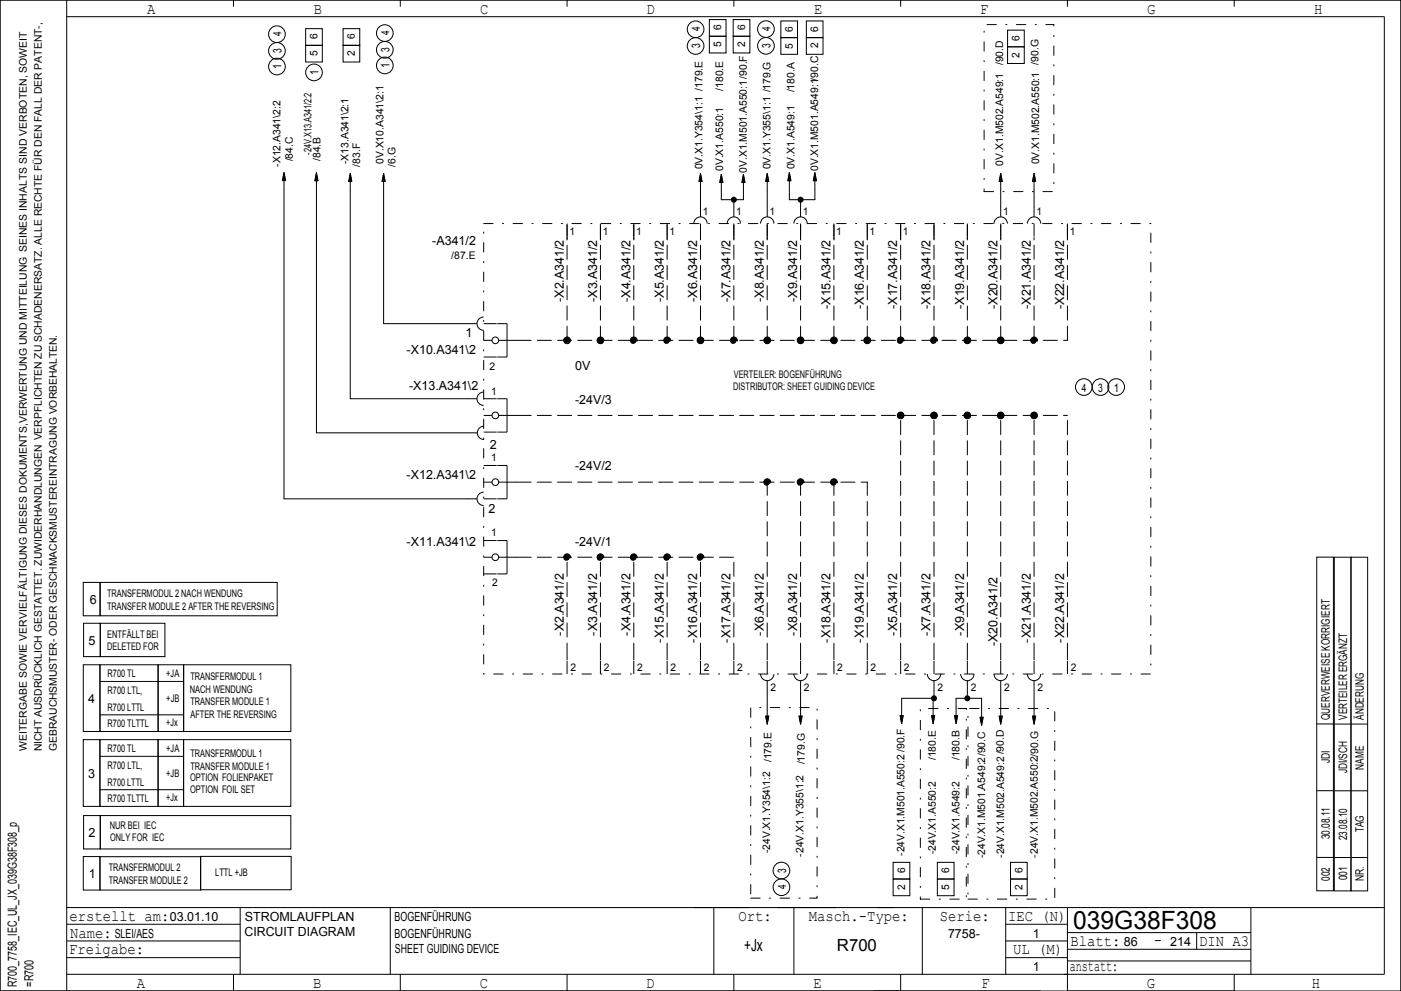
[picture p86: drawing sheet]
<svg xmlns="http://www.w3.org/2000/svg" width="420mm" height="297mm" viewBox="0 0 420 297" stroke-linecap="round" stroke-linejoin="round" font-family="sans-serif">
<defs><g id="words">
<text font-size="7.5" x="321.7" y="278.5">039G38F308</text>
<g font-size="5">
<text x="223.1" y="285">+Jx</text>
<text x="250.9" y="285">R700</text>
</g>
<g font-size="4.7">
<text x="44.1" y="4.2">A</text>
<text x="94" y="4.2">B</text>
<text x="143.9" y="4.2">C</text>
<text x="193.9" y="4.2">D</text>
<text x="244.1" y="4.2">E</text>
<text x="293.8" y="4.2">F</text>
<text x="344" y="4.2">G</text>
<text x="394" y="4.2">H</text>
<text x="20.8" y="276">erstellt am:</text>
<text x="221.3" y="276">Ort:</text>
<text x="242.5" y="276">Masch.­Type:</text>
<text x="281.7" y="276">Serie:</text>
<text x="302.2" y="276">IEC (N)</text>
<text x="21" y="281">Name:</text>
<text x="20.7" y="286">Freigabe:</text>
<text x="303.7" y="286">UL (M)</text>
<text x="320.9" y="283.5">Blatt:</text>
<text x="346" y="283.2">­</text>
<text x="359.5" y="283.5">DIN A3</text>
<text x="320.7" y="291">anstatt:</text>
<text x="41" y="296">A</text>
<text x="93.9" y="296">B</text>
<text x="143.8" y="296">C</text>
<text x="193.7" y="296">D</text>
<text x="243.9" y="296">E</text>
<text x="294.2" y="296">F</text>
<text x="343.8" y="296">G</text>
<text x="393.3" y="296">H</text>
</g>
<g font-size="3.8">
<text x="129.6" y="73.5">­A341/2</text>
<text x="169" y="90.5" transform="rotate(-90 169 90.5)">­X2.A341/2</text>
<text x="179" y="90.5" transform="rotate(-90 179 90.5)">­X3.A341/2</text>
<text x="189" y="90.5" transform="rotate(-90 189 90.5)">­X4.A341/2</text>
<text x="199" y="90.5" transform="rotate(-90 199 90.5)">­X5.A341/2</text>
<text x="209" y="90.5" transform="rotate(-90 209 90.5)">­X6.A341/2</text>
<text x="219" y="90.5" transform="rotate(-90 219 90.5)">­X7.A341/2</text>
<text x="229" y="90.5" transform="rotate(-90 229 90.5)">­X8.A341/2</text>
<text x="239" y="90.5" transform="rotate(-90 239 90.5)">­X9.A341/2</text>
<text x="249" y="92.6" transform="rotate(-90 249 92.6)">­X15.A341/2</text>
<text x="259" y="92.6" transform="rotate(-90 259 92.6)">­X16.A341/2</text>
<text x="269" y="92.6" transform="rotate(-90 269 92.6)">­X17.A341/2</text>
<text x="279" y="92.6" transform="rotate(-90 279 92.6)">­X18.A341/2</text>
<text x="289" y="92.6" transform="rotate(-90 289 92.6)">­X19.A341/2</text>
<text x="299" y="92.6" transform="rotate(-90 299 92.6)">­X20.A341/2</text>
<text x="309" y="92.6" transform="rotate(-90 309 92.6)">­X21.A341/2</text>
<text x="319" y="92.6" transform="rotate(-90 319 92.6)">­X22.A341/2</text>
<text x="139.6" y="101">1</text>
<text x="121.9" y="106">­X10.A341\2</text>
<text x="172.4" y="111">0V</text>
<text x="122.6" y="116.8">­X13.A341\2</text>
<text x="172.4" y="121">­24V/3</text>
<text x="146.9" y="134.4">2</text>
<text x="121.9" y="143.5">­X12.A341\2</text>
<text x="172.4" y="141">­24V/2</text>
<text x="146.4" y="153.9">2</text>
<text x="121.9" y="163.5">­X11.A341\2</text>
<text x="172.4" y="163.5">­24V/1</text>
<text x="26.9" y="181">6</text>
<text x="169" y="190.5" transform="rotate(-90 169 190.5)">­X2.A341/2</text>
<text x="179" y="190.5" transform="rotate(-90 179 190.5)">­X3.A341/2</text>
<text x="189" y="190.5" transform="rotate(-90 189 190.5)">­X4.A341/2</text>
<text x="229" y="190.5" transform="rotate(-90 229 190.5)">­X6.A341/2</text>
<text x="239" y="190.5" transform="rotate(-90 239 190.5)">­X8.A341/2</text>
<text x="269" y="190.5" transform="rotate(-90 269 190.5)">­X5.A341/2</text>
<text x="279" y="190.5" transform="rotate(-90 279 190.5)">­X7.A341/2</text>
<text x="289" y="190.5" transform="rotate(-90 289 190.5)">­X9.A341/2</text>
<text x="26.5" y="193.3">5</text>
<text x="199" y="192.6" transform="rotate(-90 199 192.6)">­X15.A341/2</text>
<text x="209" y="192.6" transform="rotate(-90 209 192.6)">­X16.A341/2</text>
<text x="219" y="192.6" transform="rotate(-90 219 192.6)">­X17.A341/2</text>
<text x="249" y="192.6" transform="rotate(-90 249 192.6)">­X18.A341/2</text>
<text x="259" y="192.6" transform="rotate(-90 259 192.6)">­X19.A341/2</text>
<text x="299" y="193.6" transform="rotate(-90 299 193.6)">­X20.A341/2</text>
<text x="309" y="192.6" transform="rotate(-90 309 192.6)">­X21.A341/2</text>
<text x="319" y="192.6" transform="rotate(-90 319 192.6)">­X22.A341/2</text>
<text x="26.5" y="210.7">4</text>
<text x="26.4" y="233.2">3</text>
<text x="26.6" y="250.9">2</text>
<text x="26.6" y="263.1">1</text>
<text x="50.9" y="276">03.01.10</text>
<text x="73.4" y="276">STROMLAUFPLAN</text>
<text x="118.3" y="276">BOGENFÜHRUNG</text>
<text x="34.4" y="281">SLEI/AES</text>
<text x="73.3" y="280.5">CIRCUIT DIAGRAM</text>
<text x="118.3" y="281">BOGENFÜHRUNG</text>
<text x="284.2" y="281">7758­</text>
<text x="309.6" y="281">1</text>
<text x="118.4" y="285.5">SHEET GUIDING DEVICE</text>
<text x="336.9" y="283.5">86</text>
<text x="350.8" y="283.5">214</text>
<text x="309.6" y="291">1</text>
<text x="5" y="295.8" transform="rotate(-90 5 295.8)">R700_7758_IEC_UL_JX_039G38F308_p</text>
<text x="10" y="295.7" transform="rotate(-90 10 295.7)">=R700</text>
</g>
<g font-size="3.5">
<text x="84.4" y="10.9" transform="rotate(-90 84.4 10.9)">4</text>
<text x="116.8" y="10.6" transform="rotate(-90 116.8 10.6)">4</text>
<text x="209.9" y="9.4" transform="rotate(-90 209.9 9.4)">4</text>
<text x="231" y="9.4" transform="rotate(-90 231 9.4)">4</text>
<text x="84.4" y="16" transform="rotate(-90 84.4 16)">3</text>
<text x="116.8" y="15.6" transform="rotate(-90 116.8 15.6)">3</text>
<text x="209.9" y="14.5" transform="rotate(-90 209.9 14.5)">3</text>
<text x="231" y="14.4" transform="rotate(-90 231 14.4)">3</text>
<text x="84.4" y="20.6" transform="rotate(-90 84.4 20.6)">1</text>
<text x="95.5" y="22.4" transform="rotate(-90 95.5 22.4)">1</text>
<text x="116.8" y="20.3" transform="rotate(-90 116.8 20.3)">1</text>
<text x="324.3" y="117.4">4</text>
<text x="329.2" y="117.4">3</text>
<text x="334" y="117.4">1</text>
<text x="398.6" y="215.8" transform="rotate(-90 398.6 215.8)">QUERVERWEISE KORRIGIERT</text>
<text x="403.9" y="215.7" transform="rotate(-90 403.9 215.7)">VERTEILER ERGÄNZT</text>
<text x="408.9" y="215.7" transform="rotate(-90 408.9 215.7)">ÄNDERUNG</text>
<text x="398.6" y="228.8" transform="rotate(-90 398.6 228.8)">JDI</text>
<text x="403.9" y="231.8" transform="rotate(-90 403.9 231.8)">JDI/SCH</text>
<text x="408.9" y="230.6" transform="rotate(-90 408.9 230.6)">NAME</text>
<text x="398.6" y="251.6" transform="rotate(-90 398.6 251.6)">30.08.11</text>
<text x="403.9" y="251.8" transform="rotate(-90 403.9 251.8)">23.08.10</text>
<text x="408.9" y="249.4" transform="rotate(-90 408.9 249.4)">TAG</text>
<text x="235.7" y="261.6" transform="rotate(-90 235.7 261.6)">3</text>
<text x="403.9" y="263.9" transform="rotate(-90 403.9 263.9)">001</text>
<text x="235.7" y="266.5" transform="rotate(-90 235.7 266.5)">4</text>
<text x="398.6" y="264" transform="rotate(-90 398.6 264)">002</text>
<text x="408.9" y="264.2" transform="rotate(-90 408.9 264.2)">NR.</text>
</g>
<g font-size="3.1">
<text x="95.2" y="11.8" transform="rotate(-90 95.2 11.8)">6</text>
<text x="106.4" y="11.8" transform="rotate(-90 106.4 11.8)">6</text>
<text x="216.2" y="9.1" transform="rotate(-90 216.2 9.1)">6</text>
<text x="223.4" y="9.1" transform="rotate(-90 223.4 9.1)">6</text>
<text x="237.6" y="9.5" transform="rotate(-90 237.6 9.5)">6</text>
<text x="245.3" y="9.5" transform="rotate(-90 245.3 9.5)">6</text>
<text x="95.2" y="16.9" transform="rotate(-90 95.2 16.9)">5</text>
<text x="106.4" y="16.8" transform="rotate(-90 106.4 16.8)">2</text>
<text x="216.2" y="14.2" transform="rotate(-90 216.2 14.2)">5</text>
<text x="223.4" y="14.1" transform="rotate(-90 223.4 14.1)">2</text>
<text x="237.6" y="14.6" transform="rotate(-90 237.6 14.6)">5</text>
<text x="245.3" y="14.5" transform="rotate(-90 245.3 14.5)">2</text>
<text x="305.6" y="17.3" transform="rotate(-90 305.6 17.3)">2</text>
<text x="305.6" y="12.2" transform="rotate(-90 305.6 12.2)">6</text>
<text x="300.7" y="19.6" transform="rotate(-90 300.7 19.6)">/90.D</text>
<text x="311.3" y="19.4" transform="rotate(-90 311.3 19.4)">/90.G</text>
<text x="216.7" y="27.2" transform="rotate(-90 216.7 27.2)">/180.E</text>
<text x="238.2" y="27.7" transform="rotate(-90 238.2 27.7)">/180.A</text>
<text x="93.4" y="46.4" transform="rotate(-90 93.4 46.4)">­24V.X13.A341/2:2</text>
<text x="84" y="49.9" transform="rotate(-90 84 49.9)">­X12.A341\2:2</text>
<text x="87.8" y="48.4" transform="rotate(-90 87.8 48.4)">/84.C</text>
<text x="96.1" y="48.3" transform="rotate(-90 96.1 48.3)">/84.B</text>
<text x="104.5" y="49.2" transform="rotate(-90 104.5 49.2)">­X13.A341\2:1</text>
<text x="108" y="50" transform="rotate(-90 108 50)">/83.F</text>
<text x="114.9" y="49.2" transform="rotate(-90 114.9 49.2)">0V.X10.A341\2:1</text>
<text x="118.6" y="50.1" transform="rotate(-90 118.6 50.1)">/6.G</text>
<text x="210.6" y="50.8" transform="rotate(-90 210.6 50.8)">0V.X1.Y354\1:1 /179.E</text>
<text x="216.7" y="51.3" transform="rotate(-90 216.7 51.3)">0V.X1.A550:1</text>
<text x="223.9" y="51.8" transform="rotate(-90 223.9 51.8)">0V.X1.M501.A550:1/90.F</text>
<text x="231" y="50.8" transform="rotate(-90 231 50.8)">0V.X1.Y355\1:1 /179.G</text>
<text x="238.2" y="50.8" transform="rotate(-90 238.2 50.8)">0V.X1.A549:1</text>
<text x="245.3" y="51.3" transform="rotate(-90 245.3 51.3)">0V.X1.M501.A549:1/90.C</text>
<text x="300.7" y="49.6" transform="rotate(-90 300.7 49.6)">0V.X1.M502.A549:1</text>
<text x="311.5" y="49.3" transform="rotate(-90 311.5 49.3)">0V.X1.M502.A550:1</text>
<text x="210.7" y="64.5">1</text>
<text x="220.7" y="64.5">1</text>
<text x="230.7" y="64.5">1</text>
<text x="240.7" y="64.5">1</text>
<text x="300.7" y="64.5">1</text>
<text x="310.7" y="64.5">1</text>
<text x="170.7" y="70.5">1</text>
<text x="180.7" y="70.5">1</text>
<text x="190.7" y="70.5">1</text>
<text x="200.7" y="70.5">1</text>
<text x="250.7" y="70.5">1</text>
<text x="260.7" y="70.5">1</text>
<text x="270.7" y="70.5">1</text>
<text x="320.7" y="70.5">1</text>
<text x="135.3" y="77.6">/87.E</text>
<text x="146.7" y="110.7">2</text>
<text x="220" y="113.3">VERTEILER: BOGENFÜHRUNG</text>
<text x="147.2" y="118.3">1</text>
<text x="219.8" y="117">DISTRIBUTOR: SHEET GUIDING DEVICE</text>
<text x="147.2" y="138.3">1</text>
<text x="147.2" y="160.7">1</text>
<text x="32.1" y="178.9">TRANSFERMODUL 2 NACH WENDUNG</text>
<text x="147.5" y="175.7">2</text>
<text x="32.1" y="182.7">TRANSFER MODULE 2 AFTER THE REVERSING</text>
<text x="32.2" y="191.2">ENTFÄLLT BEI</text>
<text x="32.2" y="194.9">DELETED FOR</text>
<text x="32.3" y="203">R700 TL</text>
<text x="49.9" y="202.8">+JA</text>
<text x="57.1" y="203.8">TRANSFERMODUL 1</text>
<text x="171" y="201">2</text>
<text x="181" y="201">2</text>
<text x="191" y="201">2</text>
<text x="201" y="201">2</text>
<text x="211" y="201">2</text>
<text x="221" y="201">2</text>
<text x="251" y="201">2</text>
<text x="261" y="201">2</text>
<text x="271" y="201">2</text>
<text x="321" y="201">2</text>
<text x="32.3" y="208">R700 LTL,</text>
<text x="56.9" y="207.6">NACH WENDUNG</text>
<text x="231" y="207">2</text>
<text x="241" y="207">2</text>
<text x="281" y="207">2</text>
<text x="291" y="207">2</text>
<text x="301" y="207">2</text>
<text x="311" y="207">2</text>
<text x="32.3" y="213">R700 LTTL</text>
<text x="49.9" y="210.5">+JB</text>
<text x="57.1" y="211.3">TRANSFER MODULE 1</text>
<text x="57.1" y="215.1">AFTER THE REVERSING</text>
<text x="32.3" y="218">R700 TLTTL</text>
<text x="49.9" y="217.6">+Jx</text>
<text x="8" y="225" transform="rotate(-90 8 225)">WEITERGABE SOWIE VERVIELFÄLTIGUNG DIESES DOKUMENTS,VERWERTUNG UND MITTEILUNG SEINES INHALTS SIND VERBOTEN, SOWEIT</text>
<text x="12.5" y="225.2" transform="rotate(-90 12.5 225.2)">NICHT AUSDRÜCKLICH GESTATTET. ZUWIDERHANDLUNGEN VERPFLICHTEN ZU SCHADENERSATZ. ALLE RECHTE FÜR DEN FALL DER PATENT­,</text>
<text x="17" y="225.1" transform="rotate(-90 17 225.1)">GEBRAUCHSMUSTER­ ODER GESCHMACKSMUSTEREINTRAGUNG VORBEHALTEN.</text>
<text x="32.3" y="225.4">R700 TL</text>
<text x="49.8" y="225.3">+JA</text>
<text x="57.1" y="226.9">TRANSFERMODUL 1</text>
<text x="280.5" y="227.9" transform="rotate(-90 280.5 227.9)">/180.E</text>
<text x="287.6" y="227.9" transform="rotate(-90 287.6 227.9)">/180.B</text>
<text x="32.3" y="230.4">R700 LTL,</text>
<text x="49.8" y="232.9">+JB</text>
<text x="57.1" y="230.6">TRANSFER MODULE 1</text>
<text x="231.3" y="228.5" transform="rotate(-90 231.3 228.5)">/179.E</text>
<text x="241.2" y="229.1" transform="rotate(-90 241.2 229.1)">/179.G</text>
<text x="32.3" y="235.4">R700 LTTL</text>
<text x="57" y="234">OPTION FOLIENPAKET</text>
<text x="57" y="237.8">OPTION FOIL SET</text>
<text x="32.3" y="240.4">R700 TLTTL</text>
<text x="49.8" y="240">+Jx</text>
<text x="32.9" y="248.3">NUR BEI IEC</text>
<text x="33" y="252.1">ONLY FOR IEC</text>
<text x="230.9" y="255.7" transform="rotate(-90 230.9 255.7)">­24V.X1.Y354\1:2</text>
<text x="240.9" y="256.7" transform="rotate(-90 240.9 256.7)">­24V.X1.Y355\1:2</text>
<text x="271.1" y="256.5" transform="rotate(-90 271.1 256.5)">­24V.X1.M501.A550:2 /90.F</text>
<text x="280.5" y="256.1" transform="rotate(-90 280.5 256.1)">­24V.X1.A550:2</text>
<text x="287.6" y="256.1" transform="rotate(-90 287.6 256.1)">­24V.X1.A549:2</text>
<text x="295.3" y="257.2" transform="rotate(-90 295.3 257.2)">­24V.X1.M501.A549:2/90.C</text>
<text x="301.1" y="257.1" transform="rotate(-90 301.1 257.1)">­24V.X1.M502.A549:2 /90.D</text>
<text x="311.1" y="257" transform="rotate(-90 311.1 257)">­24V.X1.M502.A550:2/90.G</text>
<text x="32.6" y="261.1">TRANSFERMODUL 2</text>
<text x="64.5" y="262.6">LTTL +JB</text>
<text x="271.3" y="261.6" transform="rotate(-90 271.3 261.6)">6</text>
<text x="284.6" y="261.6" transform="rotate(-90 284.6 261.6)">6</text>
<text x="306.5" y="261.6" transform="rotate(-90 306.5 261.6)">6</text>
<text x="32.6" y="264.8">TRANSFER MODULE 2</text>
<text x="271.3" y="266.7" transform="rotate(-90 271.3 266.7)">2</text>
<text x="284.6" y="266.7" transform="rotate(-90 284.6 266.7)">5</text>
<text x="306.5" y="266.7" transform="rotate(-90 306.5 266.7)">2</text>
</g>
</g></defs>
<path d="M295 7.4h20.9v50h-20.9zM145 67h200v135h-200zM225.1 212.1h19.9v57.1h-19.9zM275.9 212.3h13.8v57.2h-13.8zM290.2 212.3h26v57.2h-26z" fill="none" stroke="#000" stroke-width=".3" stroke-dasharray="2.8 2.8 .4 2.8"/>
<g fill="none" stroke="#000" stroke-width=".3" stroke-dasharray="4.2 1.8">
<path d="M155 102h165M170 102v-35M180 102v-35M190 102v-35M200 102v-35M210 102v-35M220 102v-35M230 102v-35M240 102v-35M250 102v-35M260 102v-35M270 102v-35"/>
<path d="M280 102v-35M290 102v-35M300 102v-35M310 102v-30M320 102v-35M155 124.5h165M155 144.5h105M155 167h65M170 197v-30M180 197v-30M190 197v-30M200 197v-30"/>
<path d="M210 197v-30M220 197v-30M230 197v-52.5M240 197v-52.5M250 197v-52.5M260 197v-52.5M270 197v-72.5M280 197v-72.5M290 197v-72.5M300 197v-72.5M310 197v-72.5M320 197v-72.5"/>
<circle cx="190" cy="102" r="1"/>
<circle cx="190" cy="102" r=".7"/>
<circle cx="190" cy="102" r=".9"/>
<circle cx="190" cy="102" r=".4"/>
<circle cx="190" cy="102" r=".5"/>
<circle cx="190" cy="102" r=".8"/>
<circle cx="190" cy="102" r=".6"/>
<circle cx="190" cy="102" r=".3"/>
<circle cx="190" cy="102" r=".1"/>
<circle cx="190" cy="102" r=".2"/>
<circle cx="200" cy="102" r=".9"/>
<circle cx="200" cy="102" r="1"/>
<circle cx="200" cy="102" r=".6"/>
<circle cx="200" cy="102" r=".3"/>
<circle cx="200" cy="102" r=".8"/>
<circle cx="200" cy="102" r=".4"/>
<circle cx="200" cy="102" r=".7"/>
<circle cx="200" cy="102" r=".5"/>
<circle cx="200" cy="102" r=".1"/>
<circle cx="200" cy="102" r=".2"/>
<circle cx="220" cy="102" r=".9"/>
<circle cx="220" cy="102" r="1"/>
<circle cx="220" cy="102" r=".8"/>
<circle cx="220" cy="102" r=".6"/>
<circle cx="220" cy="102" r=".4"/>
<circle cx="220" cy="102" r=".7"/>
<circle cx="220" cy="102" r=".3"/>
<circle cx="220" cy="102" r=".5"/>
<circle cx="220" cy="102" r=".1"/>
<circle cx="220" cy="102" r=".2"/>
<circle cx="270" cy="102" r=".9"/>
<circle cx="270" cy="102" r=".8"/>
<circle cx="270" cy="102" r="1"/>
<circle cx="270" cy="102" r=".6"/>
<circle cx="270" cy="102" r=".4"/>
<circle cx="270" cy="102" r=".7"/>
<circle cx="270" cy="102" r=".3"/>
<circle cx="270" cy="102" r=".5"/>
<circle cx="270" cy="102" r=".1"/>
<circle cx="270" cy="102" r=".2"/>
<circle cx="280" cy="102" r="1"/>
<circle cx="280" cy="102" r=".7"/>
<circle cx="280" cy="102" r=".9"/>
<circle cx="280" cy="102" r=".4"/>
<circle cx="280" cy="102" r=".5"/>
<circle cx="280" cy="102" r=".8"/>
<circle cx="280" cy="102" r=".6"/>
<circle cx="280" cy="102" r=".3"/>
<circle cx="280" cy="102" r=".2"/>
<circle cx="280" cy="102" r=".1"/>
<circle cx="310" cy="102" r=".9"/>
<circle cx="310" cy="102" r="1"/>
<circle cx="310" cy="102" r=".8"/>
<circle cx="310" cy="102" r=".5"/>
<circle cx="310" cy="102" r=".6"/>
<circle cx="310" cy="102" r=".7"/>
<circle cx="310" cy="102" r=".4"/>
<circle cx="310" cy="102" r=".3"/>
<circle cx="310" cy="102" r=".1"/>
<circle cx="310" cy="102" r=".2"/>
<circle cx="230" cy="144.5" r="1"/>
<circle cx="230" cy="144.5" r=".5"/>
<circle cx="230" cy="144.5" r=".8"/>
<circle cx="230" cy="144.5" r=".9"/>
<circle cx="230" cy="144.5" r=".6"/>
<circle cx="230" cy="144.5" r=".3"/>
<circle cx="230" cy="144.5" r=".7"/>
<circle cx="230" cy="144.5" r=".4"/>
<circle cx="230" cy="144.5" r=".2"/>
<circle cx="230" cy="144.5" r=".1"/>
<circle cx="240" cy="144.5" r="1"/>
<circle cx="240" cy="144.5" r=".9"/>
<circle cx="240" cy="144.5" r=".6"/>
<circle cx="240" cy="144.5" r=".8"/>
<circle cx="240" cy="144.5" r=".5"/>
<circle cx="240" cy="144.5" r=".7"/>
<circle cx="240" cy="144.5" r=".4"/>
<circle cx="240" cy="144.5" r=".3"/>
<circle cx="240" cy="144.5" r=".1"/>
<circle cx="240" cy="144.5" r=".2"/>
<circle cx="250" cy="144.5" r=".8"/>
<circle cx="250" cy="144.5" r=".5"/>
<circle cx="250" cy="144.5" r="1"/>
<circle cx="250" cy="144.5" r=".9"/>
<circle cx="250" cy="144.5" r=".6"/>
<circle cx="250" cy="144.5" r=".7"/>
<circle cx="250" cy="144.5" r=".3"/>
<circle cx="250" cy="144.5" r=".4"/>
<circle cx="250" cy="144.5" r=".2"/>
<circle cx="250" cy="144.5" r=".1"/>
<circle cx="170" cy="167" r="1"/>
<circle cx="170" cy="167" r=".9"/>
<circle cx="170" cy="167" r=".8"/>
<circle cx="170" cy="167" r=".5"/>
<circle cx="170" cy="167" r=".7"/>
<circle cx="170" cy="167" r=".4"/>
<circle cx="170" cy="167" r=".6"/>
<circle cx="170" cy="167" r=".3"/>
<circle cx="170" cy="167" r=".1"/>
<circle cx="170" cy="167" r=".2"/>
<circle cx="180" cy="167" r=".8"/>
<circle cx="180" cy="167" r=".5"/>
<circle cx="180" cy="167" r=".9"/>
<circle cx="180" cy="167" r="1"/>
<circle cx="180" cy="167" r=".6"/>
<circle cx="180" cy="167" r=".4"/>
<circle cx="180" cy="167" r=".7"/>
<circle cx="180" cy="167" r=".3"/>
<circle cx="180" cy="167" r=".2"/>
<circle cx="180" cy="167" r=".1"/>
<circle cx="190" cy="167" r="1"/>
<circle cx="190" cy="167" r=".7"/>
<circle cx="190" cy="167" r=".8"/>
<circle cx="190" cy="167" r=".5"/>
<circle cx="190" cy="167" r=".4"/>
<circle cx="190" cy="167" r=".9"/>
<circle cx="190" cy="167" r=".6"/>
<circle cx="190" cy="167" r=".3"/>
<circle cx="190" cy="167" r=".1"/>
<circle cx="190" cy="167" r=".2"/>
<circle cx="200" cy="167" r="1"/>
<circle cx="200" cy="167" r=".9"/>
<circle cx="200" cy="167" r=".6"/>
<circle cx="200" cy="167" r=".8"/>
<circle cx="200" cy="167" r=".3"/>
<circle cx="200" cy="167" r=".5"/>
<circle cx="200" cy="167" r=".7"/>
<circle cx="200" cy="167" r=".4"/>
<circle cx="200" cy="167" r=".1"/>
<circle cx="200" cy="167" r=".2"/>
<circle cx="210" cy="167" r="1"/>
<circle cx="210" cy="167" r=".8"/>
<circle cx="210" cy="167" r=".5"/>
<circle cx="210" cy="167" r=".9"/>
<circle cx="210" cy="167" r=".7"/>
<circle cx="210" cy="167" r=".4"/>
<circle cx="210" cy="167" r=".6"/>
<circle cx="210" cy="167" r=".3"/>
<circle cx="210" cy="167" r=".2"/>
<circle cx="210" cy="167" r=".1"/>
</g>
<g fill="none" stroke="#000" stroke-width=".3">
<path d="M0 0h420v297h-420zM20 0v297M20 5h395v287h-395M70 0v2M91.6 13.6h5v5h-5zM91.6 8.6h5v5h-5zM102.8 13.6h5v5h-5zM102.8 8.6h5v5h-5zM120 0v2M170 0v2M212.7 10.9h5v5h-5zM212.7 5.9h5v5h-5z"/>
<path d="M219.8 10.9h5v5h-5zM219.8 5.9h5v5h-5zM220 0v2M234.1 11.3h5v5h-5zM234.1 6.3h5v5h-5zM241.7 11.3h5v5h-5zM241.7 6.3h5v5h-5zM270 0v2M302.1 14h5v5h-5zM302.1 9h5v5h-5zM320 0v2M370 0v2"/>
<path d="M84.7 53.9v.4M84.8 53.3v1M84.9 52.8v1.5M85 52.3v2M85.1 51.7v97.8h57.9M85.1 51.7l.5 2.6M85.1 51.7l-.5 2.6M85.2 52.4v1.9M85.3 52.8v1.5M85.4 53.3v1M85.5 53.9v.4M94.5 53.9v.4"/>
<path d="M94.6 53.3v1M94.7 52.8v1.5M94.8 52.3v2M94.9 51.7v78h48.2M94.9 51.7l.5 2.6M94.9 51.7l-.5 2.6M95 52.4v1.9M95.1 52.8v1.5M95.2 53.3v1M95.3 53.9v.4M104.6 54.1v.4M104.7 53.5v1"/>
<path d="M104.8 53v1.5M104.9 52.5v2M105 51.9v67.6h38M105 51.9l.5 2.6M105 51.9l-.5 2.6M105.1 52.6v1.9M105.2 53v1.5M105.3 53.5v1M105.4 54.1v.4M114.6 54.1v.4M114.7 53.5v1M114.8 53v1.5"/>
<path d="M114.9 52.5v2M115 51.9v45.1h28M115 51.9l.5 2.6M115 51.9l-.5 2.6M115.1 52.6v1.9M115.2 53v1.5M115.3 53.5v1M115.4 54.1v.4M209.6 54.1v.4M209.7 53.5v1M209.8 53v1.5M209.9 52.5v2"/>
<path d="M210 51.9v13.1M210 51.9l.5 2.6M210 51.9l-.5 2.6M210.1 52.6v1.9M210.2 53v1.5M210.3 53.5v1M210.4 54.1v.4M215.8 54.4v.4M215.9 53.8v1M216 53.3v1.5M216.1 52.8v2M216.2 52.2v7.7h6.7v-7.7"/>
<path d="M216.2 52.2l.5 2.6M216.2 52.2l-.5 2.6M216.3 52.9v1.9M216.4 53.3v1.5M216.5 53.8v1M216.6 54.4v.4M220 59.9v5.1M222.5 54.4v.4M222.6 53.8v1M222.7 53.3v1.5M222.8 52.8v2M222.9 52.2l.5 2.6"/>
<path d="M222.9 52.2l-.5 2.6M223 52.9v1.9M223.1 53.3v1.5M223.2 53.8v1M223.3 54.4v.4M229.6 54.1v.4M229.7 53.5v1M229.8 53v1.5M229.9 52.5v2M230 51.9v13.1M230 51.9l.5 2.6M230 51.9l-.5 2.6"/>
<path d="M230.1 52.6v1.9M230.2 53v1.5M230.3 53.5v1M230.4 54.1v.4M236.2 53.9v.4M236.3 53.3v1M236.4 52.8v1.5M236.5 52.3v2M236.6 51.7v8.2h7.7v-8.2M236.6 51.7l.5 2.6M236.6 51.7l-.5 2.6M236.7 52.4v1.9"/>
<path d="M236.8 52.8v1.5M236.9 53.3v1M237 53.9v.4M240 59.9v5.1M243.9 53.9v.4M244 53.3v1M244.1 52.8v1.5M244.2 52.3v2M244.3 51.7l.5 2.6M244.3 51.7l-.5 2.6M244.4 52.4v1.9M244.5 52.8v1.5"/>
<path d="M244.6 53.3v1M244.7 53.9v.4M299.6 54.1v.4M299.7 53.5v1M299.8 53v1.5M299.9 52.5v2M300 51.9v13.1M300 51.9l.5 2.6M300 51.9l-.5 2.6M300.1 52.6v1.9M300.2 53v1.5M300.3 53.5v1"/>
<path d="M300.4 54.1v.4M309.6 54.1v.4M309.7 53.5v1M309.8 53v1.5M309.9 52.5v2M310 51.9v13.1M310 51.9l.5 2.6M310 51.9l-.5 2.6M310.1 52.6v1.9M310.2 53v1.5M310.3 53.5v1M310.4 54.1v.4"/>
<path d="M170 67v3.9M170 71.1v.9M180 67v3.9M180 71.1v.9M190 67v3.9M190 71.1v.9M200 67v3.9M200 71.1v.9M208 67a2 2 0 0 1 2-2 2 2 0 0 1 2 2M210 67v3.9M210 71.1v.9M218 67a2 2 0 0 1 2-2 2 2 0 0 1 2 2"/>
<path d="M220 67v3.9M220 71.1v.9M228 67a2 2 0 0 1 2-2 2 2 0 0 1 2 2M230 67v3.9M230 71.1v.9M238 67a2 2 0 0 1 2-2 2 2 0 0 1 2 2M240 67v3.9M240 71.1v.9M250 67v3.9M250 71.1v.9M260 67v3.9M260 71.1v.9"/>
<path d="M270 67v3.9M270 71.1v.9M280 67v3.9M280 71.1v.9M290 67v3.9M290 71.1v.9M298 67a2 2 0 0 1 2-2 2 2 0 0 1 2 2M300 67v3.9M300 71.1v.9M308 67a2 2 0 0 1 2-2 2 2 0 0 1 2 2M310 67v3.9M310 71.1v.9"/>
<path d="M320 67v3.9M320 71.1v.9M145 95a2 2 0 0 0-2 2 2 2 0 0 0 2 2M145 97h3.9M149.1 97h2.9v10h-2.9M145 117.5a2 2 0 0 0-2 2 2 2 0 0 0 2 2M145 119.5h3.9M145 107h3.9M145 102h2.5M149.1 119.5h2.9v10h-2.9M149.5 102h5.5M145 129.5h3.9"/>
<path d="M145 124.5h2.5M145 139.5h3.9M145.1 127.7a2 2 0 0 0-2 2 2 2 0 0 0 2 2M149.1 139.5h2.9v10h-2.9M149.5 124.5h5.5M145 147.5a2 2 0 0 0-2 2 2 2 0 0 0 2 2M145 149.5h3.9M145 144.5h2.5M149.5 144.5h5.5M25 174.5h5v10.1h-5zM30.1 174.5h53v10.1h-53zM145 172h3.9"/>
<path d="M145 167h2.5M145 162h3.9M149.1 162h2.9v10h-2.9M149.5 167h5.5M394.7 167h5v100h-5zM400 167h5v100h-5zM405 167h5v100h-5zM25 199.2h5v20h-5zM25.1 186.8h5v10h-5zM30 199.2h17.4v20h-17.4zM30.1 186.8h19.3v10h-19.3zM47.4 199.2h7.6v20h-7.6z"/>
<path d="M55 199.2h32.2v20h-32.2zM170 197v.9M170 198.1v3.9M180 197v.9M180 198.1v3.9M190 197v.9M190 198.1v3.9M200 197v.9M200 198.1v3.9M210 197v.9M210 198.1v3.9M220 197v.9"/>
<path d="M220 198.1v3.9M230 197v.9M230 198.1v3.9M240 197v.9M240 198.1v3.9M250 197v.9M250 198.1v3.9M260 197v.9M260 198.1v3.9M270 197v.9M270 198.1v3.9M280 197v.9"/>
<path d="M280 198.1v3.9M290 197v.9M290 198.1v3.9M300 197v.9M300 198.1v3.9M310 197v.9M310 198.1v3.9M320 197v.9M320 198.1v3.9M30 214.2h25M30 204.2h25M228 202a2 2 0 0 0 2 2 2 2 0 0 0 2-2"/>
<path d="M229.5 214.5l.5 2.6M229.6 214.5v.4M229.7 214.5v1M229.8 214.5v1.5M229.9 214.5v1.9M230 204v13.1M230.1 214.5v2M230.2 214.5v1.5M230.3 214.5v1M230.4 214.5v.4M230.5 214.5l-.5 2.6M238 202a2 2 0 0 0 2 2 2 2 0 0 0 2-2"/>
<path d="M239.5 214.5l.5 2.6M239.6 214.5v.4M239.7 214.5v1M239.8 214.5v1.5M239.9 214.5v1.9M240 204v13.1M240.1 214.5v2M240.2 214.5v1.5M240.3 214.5v1M240.4 214.5v.4M240.5 214.5l-.5 2.6M269.8 214.3l.5 2.6"/>
<path d="M269.9 214.3v.4M270 214.3v1M270.1 214.3v1.5M270.2 214.3v1.9M270.4 214.3v2M270.5 214.3v1.5M270.6 214.3v1M270.7 214.3v.4M270.8 214.3l-.5 2.6M278 202a2 2 0 0 0 2 2 2 2 0 0 0 2-2M279.2 214.3l.5 2.6M279.3 214.3v.4"/>
<path d="M279.4 214.3v1M279.5 214.3v1.5M279.6 214.3v1.9M279.8 214.3v2M279.9 214.3v1.5M280 204l-.3 12.9M280 209.3h-9.7v7.6M280 214.3v1M280.1 214.3v.4M280.2 214.3l-.5 2.6M286.1 214.3l.5 2.6M286.2 214.3v.4"/>
<path d="M286.3 214.3v1M286.4 214.3v1.5M286.5 214.3v1.9M286.6 216.9v-7.6h7.7v8.1M286.7 214.3v2M286.8 214.3v1.5M286.9 214.3v1M287 214.3v.4M287.1 214.3l-.5 2.6M288 202a2 2 0 0 0 2 2 2 2 0 0 0 2-2M290 204v5.3M293.8 214.8l.5 2.6"/>
<path d="M293.9 214.8v.4M294 214.8v1M294.1 214.8v1.5M294.2 214.8v1.9M294.4 214.8v2M294.5 214.8v1.5M294.6 214.8v1M294.7 214.8v.4M294.8 214.8l-.5 2.6M298 202a2 2 0 0 0 2 2 2 2 0 0 0 2-2M299.5 214.5l.5 2.6M299.6 214.5v.4"/>
<path d="M299.7 214.5v1M299.8 214.5v1.5M299.9 214.5v1.9M300 204v13.1M300.1 214.5v2M300.2 214.5v1.5M300.3 214.5v1M300.4 214.5v.4M300.5 214.5l-.5 2.6M308 202a2 2 0 0 0 2 2 2 2 0 0 0 2-2M309.5 214.5l.5 2.6M309.6 214.5v.4"/>
<path d="M309.7 214.5v1M309.8 214.5v1.5M309.9 214.5v1.9M310 204v13.1M310.1 214.5v2M310.2 214.5v1.5M310.3 214.5v1M310.4 214.5v.4M310.5 214.5l-.5 2.6M394.7 217h5M400 217h10M25 221.7h5v20h-5z"/>
<path d="M30 221.7h17.4v20h-17.4zM30 236.7h25M30 226.7h25M47.4 221.7h7.6v20h-7.6zM55 221.7h32.2v20h-32.2zM394.7 237h5M400 237h10M25 256.7h5v10.1h-5zM25.1 244.4h5v10h-5zM30 256.7h30.1v10.1h-30.1zM30.1 244.4h57.1v10h-57.1zM60.1 256.7h27.2v10h-27.2z"/>
<path d="M267.8 258.4h4.9v5h-4.9zM281 258.4h5v5h-5zM302.9 258.4h5v5h-5zM394.7 257h5M400 257h10M20 277h52M20 272h395M72 272v20M117 272v20M214 272v20M238 272v20M267.8 263.4h4.9v5h-4.9z"/>
<path d="M276.5 272v20M281 263.4h5v5h-5zM301.5 272v20M301.5 277h18.5M302.9 263.4h5v5h-5zM320 272v25h50v-5M320 279.5h55M358.7 279.5v5M375 272v20M20 287h52M20 282h52M70 292v5"/>
<path d="M120 292v5M170 292v5M220 292v5M270 292v5M301.5 287h18.5M301.5 282h18.5M312 297h-312v-297h420v297M320 284.5h55M320 288h55"/>
<circle cx="83" cy="10.2" r="2.5"/>
<circle cx="83" cy="19.9" r="2.5"/>
<circle cx="83" cy="15.2" r="2.5"/>
<circle cx="115.4" cy="14.9" r="2.5"/>
<circle cx="115.4" cy="19.6" r="2.5"/>
<circle cx="115.4" cy="9.9" r="2.5"/>
<circle cx="208.5" cy="13.8" r="2.5"/>
<circle cx="208.5" cy="8.8" r="2.5"/>
<circle cx="229.6" cy="13.7" r="2.5"/>
<circle cx="229.6" cy="8.7" r="2.5"/>
<circle cx="94.1" cy="21.7" r="2.5"/>
<circle cx="148.5" cy="102" r="1"/>
<circle cx="170" cy="102" r=".9"/>
<circle cx="170" cy="102" r="1"/>
<circle cx="170" cy="102" r=".7"/>
<circle cx="170" cy="102" r=".8"/>
<circle cx="170" cy="102" r=".4"/>
<circle cx="170" cy="102" r=".5"/>
<circle cx="170" cy="102" r=".6"/>
<circle cx="170" cy="102" r=".3"/>
<circle cx="170" cy="102" r=".1"/>
<circle cx="170" cy="102" r=".2"/>
<circle cx="180" cy="102" r=".9"/>
<circle cx="180" cy="102" r=".8"/>
<circle cx="180" cy="102" r=".5"/>
<circle cx="180" cy="102" r="1"/>
<circle cx="180" cy="102" r=".6"/>
<circle cx="180" cy="102" r=".4"/>
<circle cx="180" cy="102" r=".7"/>
<circle cx="180" cy="102" r=".3"/>
<circle cx="180" cy="102" r=".2"/>
<circle cx="180" cy="102" r=".1"/>
<circle cx="210" cy="102" r="1"/>
<circle cx="210" cy="102" r=".9"/>
<circle cx="210" cy="102" r=".5"/>
<circle cx="210" cy="102" r=".8"/>
<circle cx="210" cy="102" r=".7"/>
<circle cx="210" cy="102" r=".4"/>
<circle cx="210" cy="102" r=".6"/>
<circle cx="210" cy="102" r=".3"/>
<circle cx="210" cy="102" r=".1"/>
<circle cx="210" cy="102" r=".2"/>
<circle cx="230" cy="102" r="1"/>
<circle cx="230" cy="102" r=".9"/>
<circle cx="230" cy="102" r=".5"/>
<circle cx="230" cy="102" r=".8"/>
<circle cx="230" cy="102" r=".6"/>
<circle cx="230" cy="102" r=".3"/>
<circle cx="230" cy="102" r=".4"/>
<circle cx="230" cy="102" r=".7"/>
<circle cx="230" cy="102" r=".2"/>
<circle cx="230" cy="102" r=".1"/>
<circle cx="240" cy="102" r=".9"/>
<circle cx="240" cy="102" r="1"/>
<circle cx="240" cy="102" r=".6"/>
<circle cx="240" cy="102" r=".8"/>
<circle cx="240" cy="102" r=".7"/>
<circle cx="240" cy="102" r=".4"/>
<circle cx="240" cy="102" r=".5"/>
<circle cx="240" cy="102" r=".3"/>
<circle cx="240" cy="102" r=".1"/>
<circle cx="240" cy="102" r=".2"/>
<circle cx="250" cy="102" r=".9"/>
<circle cx="250" cy="102" r=".8"/>
<circle cx="250" cy="102" r=".5"/>
<circle cx="250" cy="102" r="1"/>
<circle cx="250" cy="102" r=".6"/>
<circle cx="250" cy="102" r=".7"/>
<circle cx="250" cy="102" r=".3"/>
<circle cx="250" cy="102" r=".4"/>
<circle cx="250" cy="102" r=".2"/>
<circle cx="250" cy="102" r=".1"/>
<circle cx="260" cy="102" r="1"/>
<circle cx="260" cy="102" r=".8"/>
<circle cx="260" cy="102" r=".9"/>
<circle cx="260" cy="102" r=".5"/>
<circle cx="260" cy="102" r=".7"/>
<circle cx="260" cy="102" r=".4"/>
<circle cx="260" cy="102" r=".6"/>
<circle cx="260" cy="102" r=".3"/>
<circle cx="260" cy="102" r=".1"/>
<circle cx="260" cy="102" r=".2"/>
<circle cx="290" cy="102" r=".9"/>
<circle cx="290" cy="102" r="1"/>
<circle cx="290" cy="102" r=".6"/>
<circle cx="290" cy="102" r=".8"/>
<circle cx="290" cy="102" r=".4"/>
<circle cx="290" cy="102" r=".7"/>
<circle cx="290" cy="102" r=".3"/>
<circle cx="290" cy="102" r=".5"/>
<circle cx="290" cy="102" r=".1"/>
<circle cx="290" cy="102" r=".2"/>
<circle cx="300" cy="102" r="1"/>
<circle cx="300" cy="102" r=".9"/>
<circle cx="300" cy="102" r=".5"/>
<circle cx="300" cy="102" r=".8"/>
<circle cx="300" cy="102" r=".6"/>
<circle cx="300" cy="102" r=".7"/>
<circle cx="300" cy="102" r=".3"/>
<circle cx="300" cy="102" r=".4"/>
<circle cx="300" cy="102" r=".2"/>
<circle cx="300" cy="102" r=".1"/>
<circle cx="324.9" cy="116" r="2.5"/>
<circle cx="329.9" cy="116" r="2.5"/>
<circle cx="334.6" cy="116" r="2.5"/>
<circle cx="148.5" cy="124.5" r="1"/>
<circle cx="270" cy="124.5" r=".9"/>
<circle cx="270" cy="124.5" r=".8"/>
<circle cx="270" cy="124.5" r="1"/>
<circle cx="270" cy="124.5" r=".6"/>
<circle cx="270" cy="124.5" r=".7"/>
<circle cx="270" cy="124.5" r=".3"/>
<circle cx="270" cy="124.5" r=".4"/>
<circle cx="270" cy="124.5" r=".5"/>
<circle cx="270" cy="124.5" r=".1"/>
<circle cx="270" cy="124.5" r=".2"/>
<circle cx="280" cy="124.5" r="1"/>
<circle cx="280" cy="124.5" r=".7"/>
<circle cx="280" cy="124.5" r=".9"/>
<circle cx="280" cy="124.5" r=".4"/>
<circle cx="280" cy="124.5" r=".8"/>
<circle cx="280" cy="124.5" r=".5"/>
<circle cx="280" cy="124.5" r=".6"/>
<circle cx="280" cy="124.5" r=".3"/>
<circle cx="280" cy="124.5" r=".2"/>
<circle cx="280" cy="124.5" r=".1"/>
<circle cx="290" cy="124.5" r="1"/>
<circle cx="290" cy="124.5" r=".9"/>
<circle cx="290" cy="124.5" r=".6"/>
<circle cx="290" cy="124.5" r=".7"/>
<circle cx="290" cy="124.5" r=".8"/>
<circle cx="290" cy="124.5" r=".3"/>
<circle cx="290" cy="124.5" r=".4"/>
<circle cx="290" cy="124.5" r=".5"/>
<circle cx="290" cy="124.5" r=".1"/>
<circle cx="290" cy="124.5" r=".2"/>
<circle cx="300" cy="124.5" r="1"/>
<circle cx="300" cy="124.5" r=".9"/>
<circle cx="300" cy="124.5" r=".8"/>
<circle cx="300" cy="124.5" r=".5"/>
<circle cx="300" cy="124.5" r=".7"/>
<circle cx="300" cy="124.5" r=".6"/>
<circle cx="300" cy="124.5" r=".3"/>
<circle cx="300" cy="124.5" r=".4"/>
<circle cx="300" cy="124.5" r=".2"/>
<circle cx="300" cy="124.5" r=".1"/>
<circle cx="310" cy="124.5" r=".9"/>
<circle cx="310" cy="124.5" r="1"/>
<circle cx="310" cy="124.5" r=".8"/>
<circle cx="310" cy="124.5" r=".5"/>
<circle cx="310" cy="124.5" r=".6"/>
<circle cx="310" cy="124.5" r=".7"/>
<circle cx="310" cy="124.5" r=".4"/>
<circle cx="310" cy="124.5" r=".3"/>
<circle cx="310" cy="124.5" r=".1"/>
<circle cx="310" cy="124.5" r=".2"/>
<circle cx="148.5" cy="144.5" r="1"/>
<circle cx="148.5" cy="167" r="1"/>
<circle cx="234.3" cy="265.9" r="2.5"/>
<circle cx="234.3" cy="260.9" r="2.5"/>
</g>
<g fill="#000">
<circle cx="220" cy="59.8" r=".9"/>
<circle cx="240" cy="59.8" r=".9"/>
<circle cx="280" cy="209.3" r=".9"/>
<circle cx="290" cy="209.3" r=".9"/>
</g>
<use href="#words"/>
</svg>
